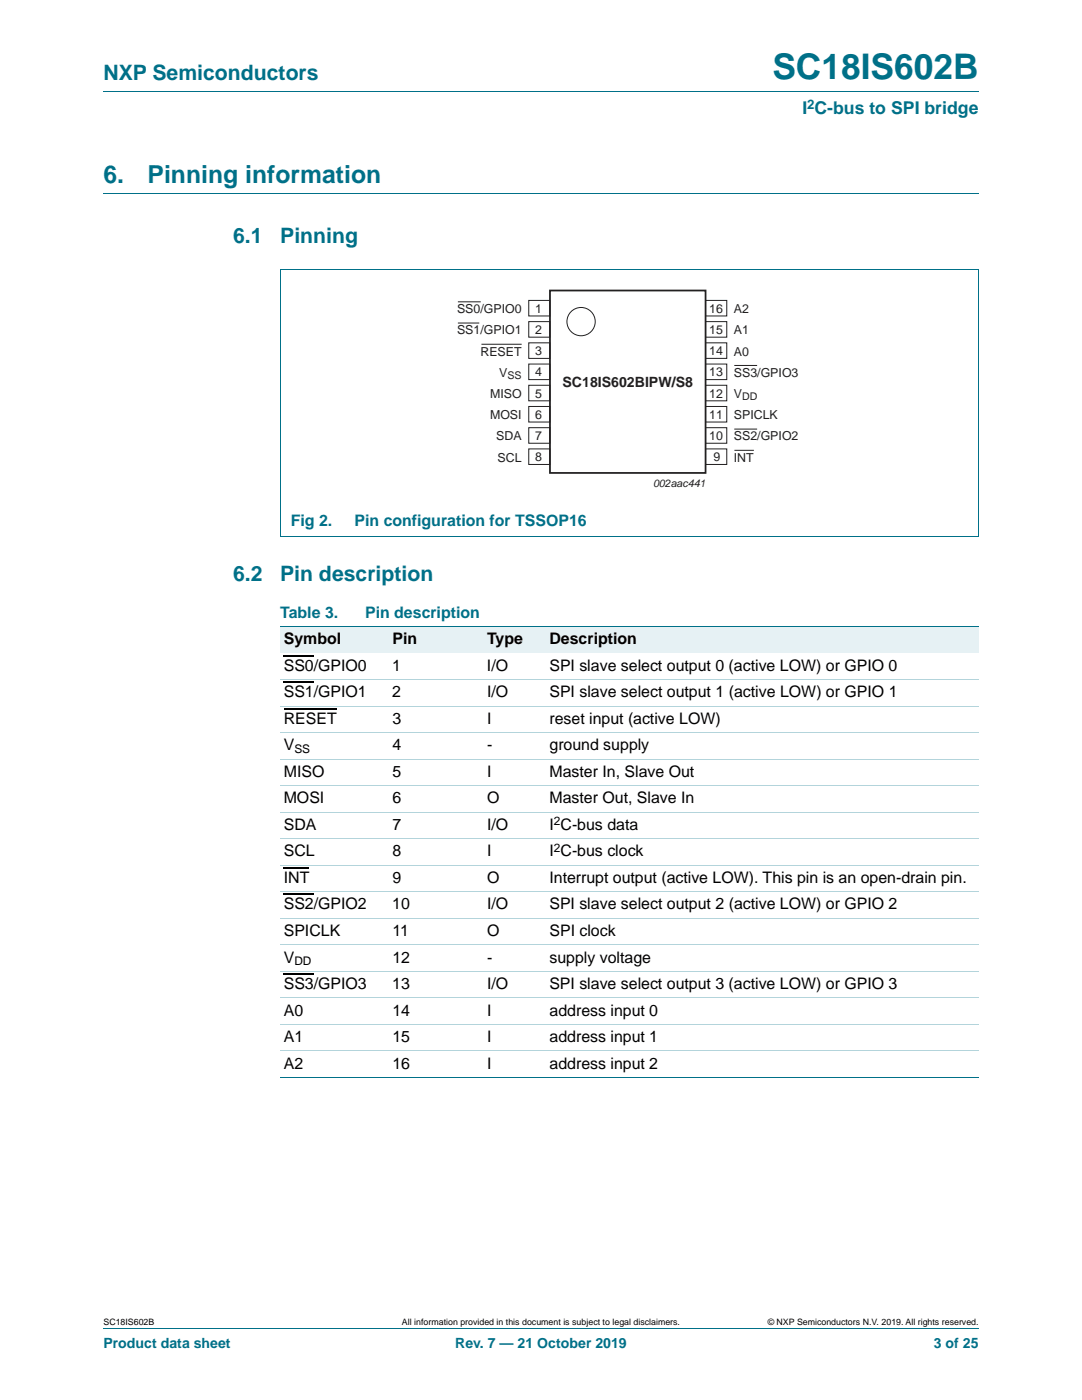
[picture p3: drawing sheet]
<svg xmlns="http://www.w3.org/2000/svg" width="216mm" height="279mm" viewBox="0 0 216 279" stroke-linecap="round" stroke-linejoin="round" font-family="sans-serif">
<defs><g id="words">
<text font-size="7" fill="#007088" x="154.1" y="15.8">SC18IS602B</text>
<g font-size="4.9" fill="#007088">
<text x="20.6" y="36.6">6.</text>
<text x="29.5" y="36.6">Pinning information</text>
</g>
<g font-size="4.2" fill="#007088">
<text x="20.6" y="16">NXP Semiconductors</text>
<text x="46.5" y="48.5">6.1</text>
<text x="55.9" y="48.5">Pinning</text>
<text x="46.5" y="115.9">6.2</text>
<text x="55.9" y="115.9">Pin description</text>
</g>
<text font-size="3.5" fill="#007088" x="160.1" y="22.8">I C-bus to SPI bridge</text>
<g font-size="3.2" fill="#007088">
<text x="58" y="104.9">Fig 2.</text>
<text x="70.7" y="104.9">Pin configuration for TSSOP16</text>
<text x="55.9" y="123.3">Table 3.</text>
<text x="72.9" y="123.3">Pin description</text>
</g>
<g font-size="3.2">
<text x="56.6" y="128.6">Symbol</text>
<text x="78.3" y="128.6">Pin</text>
<text x="97.2" y="128.6">Type</text>
<text x="109.6" y="128.6">Description</text>
<text x="56.6" y="133.9">SS0/GPIO0</text>
<text x="78.3" y="133.9">1</text>
<text x="97.2" y="133.9">I/O</text>
<text x="109.6" y="133.9">SPI slave select output 0 (active LOW) or GPIO 0</text>
<text x="56.6" y="139.2">SS1/GPIO1</text>
<text x="78.3" y="139.2">2</text>
<text x="97.2" y="139.2">I/O</text>
<text x="109.6" y="139.2">SPI slave select output 1 (active LOW) or GPIO 1</text>
<text x="56.6" y="149.8">V</text>
<text x="56.6" y="144.5">RESET</text>
<text x="78.3" y="144.5">3</text>
<text x="78.3" y="149.8">4</text>
<text x="97.2" y="144.5">I</text>
<text x="97.2" y="149.8">-</text>
<text x="109.6" y="149.8">ground supply</text>
<text x="109.6" y="144.5">reset input (active LOW)</text>
<text x="56.6" y="155">MISO</text>
<text x="78.3" y="155">5</text>
<text x="97.2" y="155">I</text>
<text x="109.6" y="155">Master In, Slave Out</text>
<text x="56.6" y="160.3">MOSI</text>
<text x="78.3" y="160.3">6</text>
<text x="97.2" y="160.3">O</text>
<text x="109.6" y="160.3">Master Out, Slave In</text>
<text x="56.6" y="165.6">SDA</text>
<text x="78.3" y="165.6">7</text>
<text x="97.2" y="165.6">I/O</text>
<text x="109.6" y="165.6">I C-bus data</text>
<text x="56.6" y="170.9">SCL</text>
<text x="78.3" y="170.9">8</text>
<text x="97.2" y="170.9">I</text>
<text x="109.6" y="170.9">I C-bus clock</text>
<text x="56.6" y="176.2">INT</text>
<text x="78.3" y="176.2">9</text>
<text x="97.2" y="176.2">O</text>
<text x="109.6" y="176.2">Interrupt output (active LOW). This pin is an open-drain pin.</text>
<text x="56.6" y="181.5">SS2/GPIO2</text>
<text x="78.3" y="181.5">10</text>
<text x="97.2" y="181.5">I/O</text>
<text x="109.6" y="181.5">SPI slave select output 2 (active LOW) or GPIO 2</text>
<text x="56.6" y="186.8">SPICLK</text>
<text x="78.3" y="186.8">11</text>
<text x="97.2" y="186.8">O</text>
<text x="109.6" y="186.8">SPI clock</text>
<text x="56.6" y="192.1">V</text>
<text x="56.6" y="197.4">SS3/GPIO3</text>
<text x="78.3" y="197.4">13</text>
<text x="78.3" y="192.1">12</text>
<text x="97.2" y="197.4">I/O</text>
<text x="97.2" y="192.1">-</text>
<text x="109.6" y="197.4">SPI slave select output 3 (active LOW) or GPIO 3</text>
<text x="109.6" y="192.1">supply voltage</text>
<text x="56.6" y="202.7">A0</text>
<text x="78.3" y="202.7">14</text>
<text x="97.2" y="202.7">I</text>
<text x="109.6" y="202.7">address input 0</text>
<text x="56.6" y="208">A1</text>
<text x="78.3" y="208">15</text>
<text x="97.2" y="208">I</text>
<text x="109.6" y="208">address input 1</text>
<text x="56.6" y="213.3">A2</text>
<text x="78.3" y="213.3">16</text>
<text x="97.2" y="213.3">I</text>
<text x="109.6" y="213.3">address input 2</text>
</g>
<text font-size="2.8" fill="#231f20" x="112.2" y="77.2">SC18IS602BIPW/S8</text>
<g font-size="2.8" fill="#007088">
<text x="20.6" y="269.1">Product data sheet</text>
<text x="90.8" y="269.1">Rev. 7 — 21 October 2019</text>
<text x="186.3" y="269.1">3 of 25</text>
</g>
<text font-size="2.6" fill="#007088" x="161.1" y="21.7">2</text>
<g font-size="2.5" fill="#231f20">
<text x="91.2" y="62.5">SS0/GPIO0</text>
<text x="106.8" y="62.4">1</text>
<text x="141.5" y="62.4">16</text>
<text x="146.4" y="62.5">A2</text>
<text x="91.2" y="66.7">SS1/GPIO1</text>
<text x="95.9" y="71">RESET</text>
<text x="106.8" y="66.7">2</text>
<text x="106.8" y="70.9">3</text>
<text x="141.5" y="70.9">14</text>
<text x="141.5" y="66.7">15</text>
<text x="146.4" y="66.7">A1</text>
<text x="146.4" y="71">A0</text>
<text x="99.6" y="75.2">V</text>
<text x="106.8" y="75.1">4</text>
<text x="141.5" y="75.1">13</text>
<text x="146.4" y="75.2">SS3/GPIO3</text>
<text x="97.8" y="79.4">MISO</text>
<text x="97.8" y="83.7">MOSI</text>
<text x="106.8" y="79.4">5</text>
<text x="106.8" y="83.6">6</text>
<text x="141.5" y="79.4">12</text>
<text x="141.5" y="83.6">11</text>
<text x="146.4" y="79.4">V</text>
<text x="146.4" y="83.7">SPICLK</text>
<text x="99" y="87.9">SDA</text>
<text x="106.8" y="87.8">7</text>
<text x="141.5" y="87.8">10</text>
<text x="146.4" y="87.9">SS2/GPIO2</text>
<text x="99.3" y="92.1">SCL</text>
<text x="106.8" y="92.1">8</text>
<text x="142.4" y="92.1">9</text>
<text x="146.4" y="92.1">INT</text>
</g>
<g font-size="2.4">
<text x="58.7" y="150.3">SS</text>
<text x="110.5" y="164.7">2</text>
<text x="110.5" y="170">2</text>
<text x="58.7" y="192.7">DD</text>
</g>
<g font-size="2.1" fill="#231f20">
<text x="101.3" y="75.7">SS</text>
<text x="148.1" y="79.9">DD</text>
<text x="130.3" y="97.2">002aac441</text>
</g>
<g font-size="1.8">
<text x="20.6" y="264.5">SC18IS602B</text>
<text x="80.2" y="264.5">All information provided in this document is subject to legal disclaimers.</text>
<text x="153.2" y="264.5">© NXP Semiconductors N.V. 2019. All rights reserved.</text>
</g>
</g></defs>
<path d="M20.6 18.2h174.7M20.6 38.6h174.7M55.9 53.8h139.4v53.2l-139.4 .1M55.9 53.8v53.2M20.6 265.1h174.7" fill="none" stroke="#007088" stroke-width=".2"/>
<g fill="none" stroke="#231f20" stroke-width=".2">
<path d="M105.5 60h4.2v3.1h-4.2zM140.8 60h4.2v3.1h-4.2zM91.4 60.2h4.5M91.4 64.5h4.2M96.1 68.7h8M105.5 64.2h4.2v3.1h-4.2zM105.5 68.4h4.2v3.1h-4.2zM105.5 72.7h4.2v3.1h-4.2zM105.5 76.9h4.2v3.1h-4.2zM140.8 76.9h4.2v3.1h-4.2zM140.8 68.4h4.2v3.1h-4.2zM140.8 72.7h4.2v3.1h-4.2z"/>
<path d="M140.8 64.2h4.2v3.1h-4.2zM146.5 72.9h4.6M105.5 81.1h4.2v3.1h-4.2zM105.5 85.4h4.2v3.1h-4.2zM105.5 89.6h4.2v3.1h-4.2zM140.8 85.4h4.2v3.1h-4.2zM140.8 89.6h4.2v3.1h-4.2zM140.8 81.1h4.2v3.1h-4.2zM146.5 85.6h4.6M146.5 89.9h3.9"/>
<circle cx="115.9" cy="64.2" r="2.82"/>
</g>
<path d="M109.7 58h31.1v36.4h-31.1z" fill="none" stroke="#231f20" stroke-width=".35"/>
<g fill="#e6f1f4">
<path d="M55.9 125.1h21.7v5.2h-21.7z"/>
<path d="M77.6 125.1h18.9v5.2h-18.9z"/>
<path d="M96.5 125.1h12.4v5.2h-12.4z"/>
<path d="M108.9 125.1h86.4v5.2h-86.4z"/>
</g>
<path d="M56.6 130.9h6M56.6 136.2h6M56.6 141.5h10.5M56.6 173.2h5.1M56.6 178.5h6M56.6 194.4h6" fill="none" stroke="#000" stroke-width=".23"/>
<path d="M55.9 125.1h139.4M55.9 215h139.4" fill="none" stroke="#007088" stroke-width=".2"/>
<g fill="none" stroke="#b3d4db" stroke-width=".2">
<path d="M55.9 135.6h139.4M55.9 140.9h139.4M55.9 146.2h139.4M55.9 151.5h139.4M55.9 156.8h139.4M55.9 162.1h139.4M55.9 167.4h139.4M55.9 172.7h139.4M55.9 178h139.4M55.9 183.3h139.4M55.9 188.6h139.4M55.9 193.8h139.4"/>
<path d="M55.9 199.1h139.4M55.9 204.4h139.4M55.9 209.7h139.4"/>
</g>
<use href="#words"/>
</svg>
